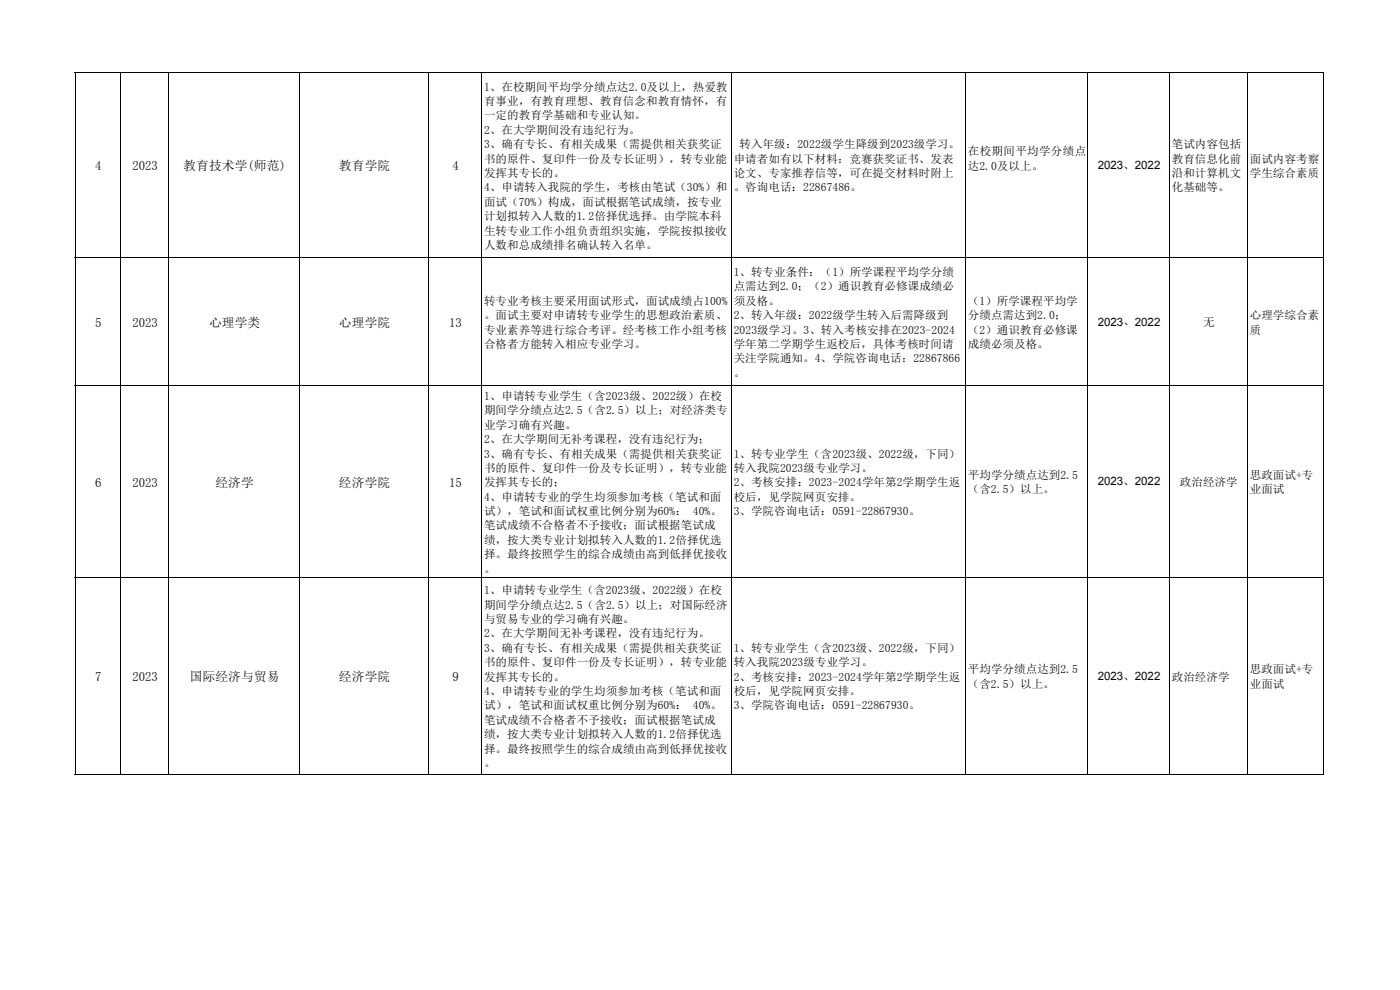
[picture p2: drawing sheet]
<svg xmlns="http://www.w3.org/2000/svg" width="297mm" height="210mm" viewBox="0 0 297 210" stroke-linecap="round" stroke-linejoin="round" font-family="sans-serif">
<defs><g id="words">
<g font-size="2.7">
<text x="20.2" y="36.1">4</text>
<text x="28.1" y="36.1">2023</text>
<text x="38.9" y="36.1">教育技术学(师范)</text>
<text x="71.9" y="36.1">教育学院</text>
<text x="96" y="36.1">4</text>
<text x="20.2" y="69.4">5</text>
<text x="28.1" y="69.4">2023</text>
<text x="44.3" y="69.4">心理学类</text>
<text x="71.9" y="69.4">心理学院</text>
<text x="95.3" y="69.4">13</text>
<text x="20.2" y="103.3">6</text>
<text x="28.1" y="103.3">2023</text>
<text x="45.7" y="103.3">经济学</text>
<text x="71.9" y="103.3">经济学院</text>
<text x="95.3" y="103.3">15</text>
<text x="20.2" y="144.5">7</text>
<text x="28.1" y="144.5">2023</text>
<text x="40.2" y="144.5">国际经济与贸易</text>
<text x="71.9" y="144.5">经济学院</text>
<text x="96" y="144.5">9</text>
</g>
<g font-size="2.4">
<text x="102.7" y="19.2">1、在校期间平均学分绩点达2.0及以上，热爱教</text>
<text x="102.7" y="22.3">育事业，有教育理想、教育信念和教育情怀，有</text>
<text x="102.7" y="25.3">一定的教育学基础和专业认知。</text>
<text x="102.7" y="28.4">2、在大学期间没有违纪行为。</text>
<text x="102.7" y="31.4">3、确有专长、有相关成果（需提供相关获奖证</text>
<text x="102.7" y="34.5">书的原件、复印件一份及专长证明），转专业能</text>
<text x="155.6" y="34.5">申请者如有以下材料：竞赛获奖证书、发表</text>
<text x="156.9" y="31.4">转入年级：2022级学生降级到2023级学习。</text>
<text x="205.3" y="32.9">在校期间平均学分绩点</text>
<text x="205.3" y="36">达2.0及以上。</text>
<text x="232.9" y="35.8">2023、2022</text>
<text x="248.6" y="31.4">笔试内容包括</text>
<text x="248.6" y="34.5">教育信息化前</text>
<text x="265.1" y="34.5">面试内容考察</text>
<text x="102.7" y="37.5">发挥其专长的。</text>
<text x="102.7" y="40.6">4、申请转入我院的学生，考核由笔试（30%）和</text>
<text x="155.6" y="37.5">论文、专家推荐信等，可在提交材料时附上</text>
<text x="155.6" y="40.6">。咨询电话：22867486。</text>
<text x="248.6" y="37.5">沿和计算机文</text>
<text x="248.6" y="40.6">化基础等。</text>
<text x="265.1" y="37.5">学生综合素质</text>
<text x="102.7" y="43.6">面试（70%）构成，面试根据笔试成绩，按专业</text>
<text x="102.7" y="46.7">计划拟转入人数的1.2倍择优选择。由学院本科</text>
<text x="102.7" y="49.8">生转专业工作小组负责组织实施，学院按拟接收</text>
<text x="102.7" y="52.8">人数和总成绩排名确认转入名单。</text>
<text x="155.6" y="58.6">1、转专业条件：（1）所学课程平均学分绩</text>
<text x="102.7" y="64.7">转专业考核主要采用面试形式，面试成绩占100%</text>
<text x="155.6" y="61.6">点需达到2.0；（2）通识教育必修课成绩必</text>
<text x="155.6" y="64.7">须及格。</text>
<text x="205.3" y="64.7">（1）所学课程平均学</text>
<text x="102.7" y="67.7">。面试主要对申请转专业学生的思想政治素质、</text>
<text x="102.7" y="70.7">专业素养等进行综合考评。经考核工作小组考核</text>
<text x="155.6" y="67.7">2、转入年级：2022级学生转入后需降级到</text>
<text x="155.6" y="70.7">2023级学习。3、转入考核安排在2023-2024</text>
<text x="205.3" y="67.7">分绩点需达到2.0；</text>
<text x="205.3" y="70.7">（2）通识教育必修课</text>
<text x="232.9" y="69.1">2023、2022</text>
<text x="255.2" y="69.2">无</text>
<text x="265.1" y="67.7">心理学综合素</text>
<text x="265.1" y="70.7">质</text>
<text x="102.7" y="73.8">合格者方能转入相应专业学习。</text>
<text x="155.6" y="73.8">学年第二学期学生返校后，具体考核时间请</text>
<text x="155.6" y="76.8">关注学院通知。4、学院咨询电话：22867866</text>
<text x="205.3" y="73.8">成绩必须及格。</text>
<text x="155.6" y="79.9">。</text>
<text x="102.7" y="84.9">1、申请转专业学生（含2023级、2022级）在校</text>
<text x="102.7" y="87.9">期间学分绩点达2.5（含2.5）以上；对经济类专</text>
<text x="102.7" y="90.9">业学习确有兴趣。</text>
<text x="102.7" y="94">2、在大学期间无补考课程，没有违纪行为；</text>
<text x="102.7" y="97">3、确有专长、有相关成果（需提供相关获奖证</text>
<text x="102.7" y="100.1">书的原件、复印件一份及专长证明），转专业能</text>
<text x="155.6" y="97">1、转专业学生（含2023级、2022级，下同）</text>
<text x="155.6" y="100.1">转入我院2023级专业学习。</text>
<text x="205.3" y="101.6">平均学分绩点达到2.5</text>
<text x="265.1" y="101.6">思政面试+专</text>
<text x="102.7" y="103.1">发挥其专长的；</text>
<text x="102.7" y="106.2">4、申请转专业的学生均须参加考核（笔试和面</text>
<text x="155.6" y="103.1">2、考核安排：2023-2024学年第2学期学生返</text>
<text x="155.6" y="106.2">校后，见学院网页安排。</text>
<text x="205.3" y="104.7">（含2.5）以上。</text>
<text x="232.9" y="103">2023、2022</text>
<text x="250.3" y="103.1">政治经济学</text>
<text x="265.1" y="104.7">业面试</text>
<text x="102.7" y="109.2">试），笔试和面试权重比例分别为60%： 40%。</text>
<text x="102.7" y="112.3">笔试成绩不合格者不予接收；面试根据笔试成</text>
<text x="155.6" y="109.2">3、学院咨询电话：0591-22867930。</text>
<text x="102.7" y="115.3">绩，按大类专业计划拟转入人数的1.2倍择优选</text>
<text x="102.7" y="118.4">择。最终按照学生的综合成绩由高到低择优接收</text>
<text x="102.7" y="121.5">。</text>
<text x="102.7" y="126">1、申请转专业学生（含2023级、2022级）在校</text>
<text x="102.7" y="129.1">期间学分绩点达2.5（含2.5）以上；对国际经济</text>
<text x="102.7" y="132.1">与贸易专业的学习确有兴趣。</text>
<text x="102.7" y="135.2">2、在大学期间无补考课程，没有违纪行为。</text>
<text x="102.7" y="138.2">3、确有专长、有相关成果（需提供相关获奖证</text>
<text x="102.7" y="141.3">书的原件、复印件一份及专长证明），转专业能</text>
<text x="155.6" y="138.2">1、转专业学生（含2023级、2022级，下同）</text>
<text x="155.6" y="141.3">转入我院2023级专业学习。</text>
<text x="205.3" y="142.8">平均学分绩点达到2.5</text>
<text x="265.1" y="142.8">思政面试+专</text>
<text x="102.7" y="144.4">发挥其专长的。</text>
<text x="102.7" y="147.4">4、申请转专业的学生均须参加考核（笔试和面</text>
<text x="155.6" y="144.4">2、考核安排：2023-2024学年第2学期学生返</text>
<text x="155.6" y="147.4">校后，见学院网页安排。</text>
<text x="205.3" y="145.8">（含2.5）以上。</text>
<text x="232.9" y="144.2">2023、2022</text>
<text x="248.6" y="144.4">政治经济学</text>
<text x="265.1" y="145.8">业面试</text>
<text x="102.7" y="150.5">试），笔试和面试权重比例分别为60%： 40%。</text>
<text x="102.7" y="153.5">笔试成绩不合格者不予接收；面试根据笔试成</text>
<text x="155.6" y="150.5">3、学院咨询电话：0591-22867930。</text>
<text x="102.7" y="156.6">绩，按大类专业计划拟转入人数的1.2倍择优选</text>
<text x="102.7" y="159.6">择。最终按照学生的综合成绩由高到低择优接收</text>
<text x="102.7" y="162.7">。</text>
</g>
</g></defs>
<g fill="none" stroke="#000" stroke-width=".21">
<path d="M15.8 15.4h265.1M15.9 15.3v149M25.7 15.3v149M35.8 15.3v149M63.6 15.3v149M90.9 15.3v149M102.2 15.3v149M155.2 15.3v149M204.8 15.3v149M230.7 15.3v149M248.1 15.3v149M264.6 15.3v149"/>
<path d="M280.8 15.3v149M15.8 54.5h265.1M15.8 81.9h265.1M15.8 122.4h265.1M15.8 164.2h265.1"/>
</g>
<use href="#words"/>
</svg>
